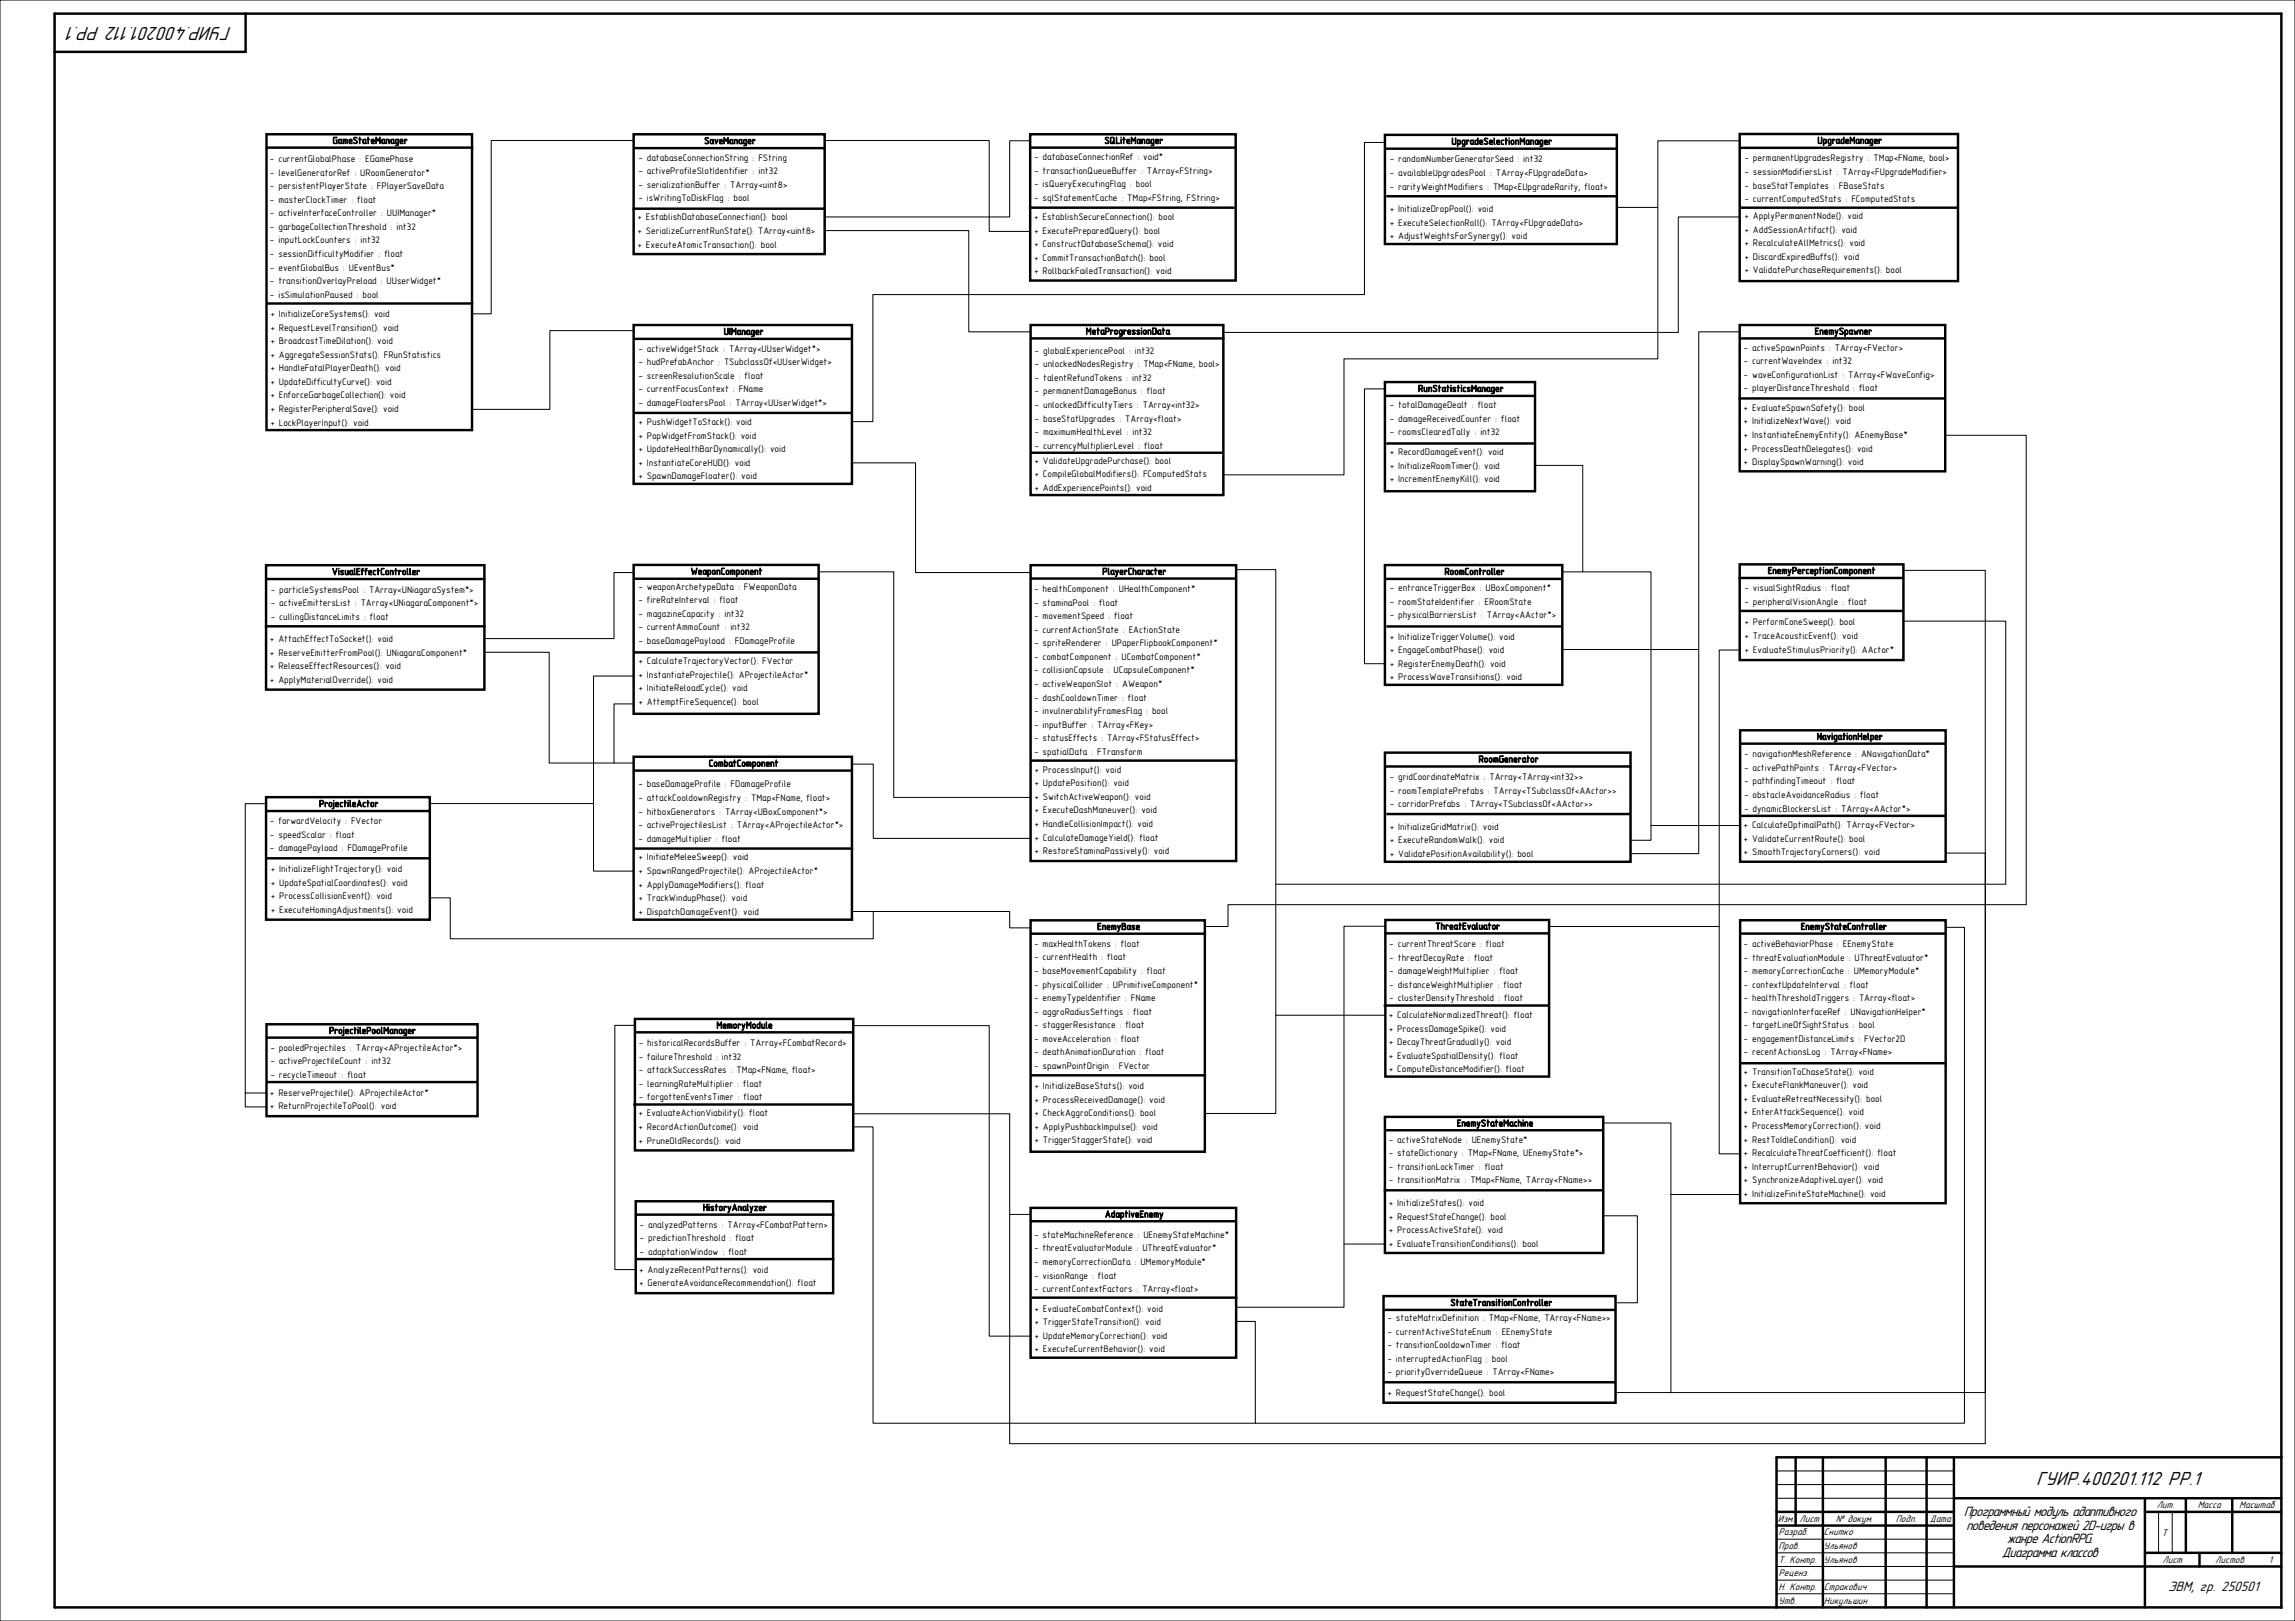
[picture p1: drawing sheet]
<svg xmlns="http://www.w3.org/2000/svg" width="841mm" height="594mm" viewBox="0 0 841 594" stroke-linecap="round" stroke-linejoin="round" font-family="sans-serif">
<defs><g id="words">
<g font-size="7.4">
<text x="84.9" y="9.9" transform="rotate(-180 84.9 9.9)">ГУИР.400201.112 РР.1</text>
<text x="746.1" y="544">ГУИР.400201.112 РР.1</text>
</g>
<g font-size="5.3">
<text x="719.6" y="555.5">Программный модуль адаптивного</text>
<text x="720.5" y="560.5">поведения персонажей 2D-игры в</text>
<text x="735.4" y="565.5">жанре ActionRPG.</text>
<text x="733.5" y="570.5">Диаграмма классов</text>
<text x="794.5" y="583">ЭВМ, гр. 250501</text>
</g>
<g font-size="3.7">
<text x="651.5" y="557.6">Изм.</text>
<text x="659.4" y="557.6">Лист</text>
<text x="672.7" y="557.6">№ докум.</text>
<text x="694.7" y="557.6">Подп.</text>
<text x="707.2" y="557.6">Дата</text>
<text x="790.3" y="552.6">Лит.</text>
<text x="805.4" y="552.6">Масса</text>
<text x="820.6" y="552.6">Масштаб</text>
<text x="651.7" y="562.6">Разраб.</text>
<text x="668.4" y="562.6">Снитко</text>
<text x="792.2" y="562.9">Т</text>
<text x="651.7" y="567.6">Пров.</text>
<text x="668.4" y="567.6">Ульянов</text>
<text x="651.7" y="572.6">Т. Контр.</text>
<text x="668.4" y="572.6">Ульянов</text>
<text x="792.5" y="572.6">Лист</text>
<text x="811.8" y="572.6">Листов</text>
<text x="831.4" y="572.6">1</text>
<text x="651.7" y="577.6">Реценз.</text>
<text x="651.7" y="582.6">Н. Контр.</text>
<text x="651.7" y="587.6">Утв.</text>
<text x="668.4" y="582.6">Стракович</text>
<text x="668.4" y="587.6">Никульшин</text>
</g>
<g font-size="3.5">
<text x="121.9" y="52.7">GameStateManager</text>
<text x="258" y="52.7">SaveManager</text>
<text x="404.7" y="52.7">SQLiteManager</text>
<text x="531.9" y="53">UpgradeSelectionManager</text>
<text x="666" y="52.6">UpgradeManager</text>
<text x="98.9" y="59.4">- currentGlobalPhase : EGamePhase</text>
<text x="233.9" y="58.9">- databaseConnectionString : FString</text>
<text x="378.9" y="58.6">- databaseConnectionRef : void*</text>
<text x="509.2" y="59.5">- randomNumberGeneratorSeed : int32</text>
<text x="639.3" y="59.2">- permanentUpgradesRegistry : TMap&lt;FName, bool&gt;</text>
<text x="98.9" y="64.4">- levelGeneratorRef : URoomGenerator*</text>
<text x="233.9" y="63.8">- activeProfileSlotIdentifier : int32</text>
<text x="378.9" y="63.6">- transactionQueueBuffer : TArray&lt;FString&gt;</text>
<text x="509.2" y="64.5">- availableUpgradesPool : TArray&lt;FUpgradeData&gt;</text>
<text x="639.3" y="64.1">- sessionModifiersList : TArray&lt;FUpgradeModifier&gt;</text>
<text x="98.9" y="69.3">- persistentPlayerState : FPlayerSaveData</text>
<text x="233.9" y="68.8">- serializationBuffer : TArray&lt;uint8&gt;</text>
<text x="378.9" y="68.6">- isQueryExecutingFlag : bool</text>
<text x="509.2" y="69.5">- rarityWeightModifiers : TMap&lt;EUpgradeRarity, float&gt;</text>
<text x="639.3" y="69.1">- baseStatTemplates : FBaseStats</text>
<text x="98.9" y="74.3">- masterClockTimer : float</text>
<text x="233.9" y="73.8">- isWritingToDiskFlag : bool</text>
<text x="378.9" y="73.5">- sqlStatementCache : TMap&lt;FString, FString&gt;</text>
<text x="509.2" y="77.7">+ InitializeDropPool(): void</text>
<text x="639.3" y="74.1">- currentComputedStats : FComputedStats</text>
<text x="98.9" y="79.3">- activeInterfaceController : UUIManager*</text>
<text x="233.6" y="80.8">+ EstablishDatabaseConnection(): bool</text>
<text x="378.9" y="80.6">+ EstablishSecureConnection(): bool</text>
<text x="509.2" y="82.7">+ ExecuteSelectionRoll(): TArray&lt;FUpgradeData&gt;</text>
<text x="639.3" y="80.3">+ ApplyPermanentNode(): void</text>
<text x="98.9" y="84.3">- garbageCollectionThreshold : int32</text>
<text x="98.9" y="89.2">- inputLockCounters : int32</text>
<text x="233.6" y="85.7">+ SerializeCurrentRunState(): TArray&lt;uint8&gt;</text>
<text x="378.9" y="85.6">+ ExecutePreparedQuery(): bool</text>
<text x="509.2" y="87.6">+ AdjustWeightsForSynergy(): void</text>
<text x="639.3" y="85.3">+ AddSessionArtifact(): void</text>
<text x="98.9" y="94.2">- sessionDifficultyModifier : float</text>
<text x="233.6" y="90.7">+ ExecuteAtomicTransaction(): bool</text>
<text x="378.9" y="90.6">+ ConstructDatabaseSchema(): void</text>
<text x="378.9" y="95.6">+ CommitTransactionBatch(): bool</text>
<text x="639.3" y="90.2">+ RecalculateAllMetrics(): void</text>
<text x="639.3" y="95.2">+ DiscardExpiredBuffs(): void</text>
<text x="98.9" y="99.2">- eventGlobalBus : UEventBus*</text>
<text x="378.9" y="100.5">+ RollbackFailedTransaction(): void</text>
<text x="639.3" y="100.2">+ ValidatePurchaseRequirements(): bool</text>
<text x="98.9" y="104.1">- transitionOverlayPreload : UUserWidget*</text>
<text x="98.9" y="109.1">- isSimulationPaused : bool</text>
<text x="99.1" y="116.2">+ InitializeCoreSystems(): void</text>
<text x="99.1" y="121.1">+ RequestLevelTransition(): void</text>
<text x="265.2" y="122.6">UIManager</text>
<text x="397.9" y="122.6">MetaProgressionData</text>
<text x="665" y="122.6">EnemySpawner</text>
<text x="99.1" y="126.1">+ BroadcastTimeDilation(): void</text>
<text x="99.1" y="131.1">+ AggregateSessionStats(): FRunStatistics</text>
<text x="233.9" y="128.9">- activeWidgetStack : TArray&lt;UUserWidget*&gt;</text>
<text x="379.1" y="129.6">- globalExperiencePool : int32</text>
<text x="638.9" y="128.5">- activeSpawnPoints : TArray&lt;FVector&gt;</text>
<text x="99.1" y="136.1">+ HandleFatalPlayerDeath(): void</text>
<text x="233.9" y="133.9">- hudPrefabAnchor : TSubclassOf&lt;UUserWidget&gt;</text>
<text x="379.1" y="134.6">- unlockedNodesRegistry : TMap&lt;FName, bool&gt;</text>
<text x="638.9" y="133.5">- currentWaveIndex : int32</text>
<text x="99.1" y="141">+ UpdateDifficultyCurve(): void</text>
<text x="233.9" y="138.8">- screenResolutionScale : float</text>
<text x="233.9" y="143.8">- currentFocusContext : FName</text>
<text x="379.1" y="139.6">- talentRefundTokens : int32</text>
<text x="519.6" y="143.5">RunStatisticsManager</text>
<text x="638.9" y="138.5">- waveConfigurationList : TArray&lt;FWaveConfig&gt;</text>
<text x="638.9" y="143.4">- playerDistanceThreshold : float</text>
<text x="99.1" y="146">+ EnforceGarbageCollection(): void</text>
<text x="233.9" y="148.8">- damageFloatersPool : TArray&lt;UUserWidget*&gt;</text>
<text x="379.1" y="144.6">- permanentDamageBonus : float</text>
<text x="379.1" y="149.5">- unlockedDifficultyTiers : TArray&lt;int32&gt;</text>
<text x="509.2" y="149.5">- totalDamageDealt : float</text>
<text x="99.1" y="151">+ RegisterPeripheralSave(): void</text>
<text x="99.1" y="155.9">+ LockPlayerInput(): void</text>
<text x="233.9" y="155.8">+ PushWidgetToStack(): void</text>
<text x="379.1" y="154.5">- baseStatUpgrades : TArray&lt;float&gt;</text>
<text x="509.2" y="154.5">- damageReceivedCounter : float</text>
<text x="638.9" y="150.5">+ EvaluateSpawnSafety(): bool</text>
<text x="638.9" y="155.5">+ InitializeNextWave(): void</text>
<text x="233.9" y="160.8">+ PopWidgetFromStack(): void</text>
<text x="379.1" y="159.5">- maximumHealthLevel : int32</text>
<text x="509.2" y="159.5">- roomsClearedTally : int32</text>
<text x="638.9" y="160.5">+ InstantiateEnemyEntity(): AEnemyBase*</text>
<text x="233.9" y="165.7">+ UpdateHealthBarDynamically(): void</text>
<text x="379.1" y="164.4">- currencyMultiplierLevel : float</text>
<text x="509.2" y="166.8">+ RecordDamageEvent(): void</text>
<text x="638.9" y="165.5">+ ProcessDeathDelegates(): void</text>
<text x="233.9" y="170.7">+ InstantiateCoreHUD(): void</text>
<text x="379.1" y="170">+ ValidateUpgradePurchase(): bool</text>
<text x="509.2" y="171.8">+ InitializeRoomTimer(): void</text>
<text x="638.9" y="170.4">+ DisplaySpawnWarning(): void</text>
<text x="233.9" y="175.7">+ SpawnDamageFloater(): void</text>
<text x="379.1" y="175">+ CompileGlobalModifiers(): FComputedStats</text>
<text x="379.1" y="179.9">+ AddExperiencePoints(): void</text>
<text x="509.2" y="176.7">+ IncrementEnemyKill(): void</text>
<text x="121.6" y="210.7">VisualEffectController</text>
<text x="253.1" y="210.5">WeaponComponent</text>
<text x="403.9" y="210.6">PlayerCharacter</text>
<text x="529.3" y="210.6">RoomController</text>
<text x="647.8" y="210.3">EnemyPerceptionComponent</text>
<text x="99.2" y="217.2">- particleSystemsPool : TArray&lt;UNiagaraSystem*&gt;</text>
<text x="233.9" y="216.1">- weaponArchetypeData : FWeaponData</text>
<text x="233.9" y="221">- fireRateInterval : float</text>
<text x="378.9" y="216.9">- healthComponent : UHealthComponent*</text>
<text x="378.9" y="221.9">- staminaPool : float</text>
<text x="509.2" y="216.6">- entranceTriggerBox : UBoxComponent*</text>
<text x="509.2" y="221.5">- roomStateIdentifier : ERoomState</text>
<text x="639.3" y="216.6">- visualSightRadius : float</text>
<text x="639.3" y="221.6">- peripheralVisionAngle : float</text>
<text x="99.2" y="222.1">- activeEmittersList : TArray&lt;UNiagaraComponent*&gt;</text>
<text x="99.2" y="227.1">- cullingDistanceLimits : float</text>
<text x="233.9" y="226">- magazineCapacity : int32</text>
<text x="378.9" y="226.9">- movementSpeed : float</text>
<text x="509.2" y="226.5">- physicalBarriersList : TArray&lt;AActor*&gt;</text>
<text x="233.9" y="231">- currentAmmoCount : int32</text>
<text x="378.9" y="231.9">- currentActionState : EActionState</text>
<text x="639.3" y="229.2">+ PerformConeSweep(): bool</text>
<text x="98.9" y="235.3">+ AttachEffectToSocket(): void</text>
<text x="233.9" y="236">- baseDamagePayload : FDamageProfile</text>
<text x="378.9" y="236.8">- spriteRenderer : UPaperFlipbookComponent*</text>
<text x="509.2" y="234.4">+ InitializeTriggerVolume(): void</text>
<text x="509.2" y="239.4">+ EngageCombatPhase(): void</text>
<text x="639.3" y="234.1">+ TraceAcousticEvent(): void</text>
<text x="639.3" y="239.1">+ EvaluateStimulusPriority(): AActor*</text>
<text x="98.9" y="240.3">+ ReserveEmitterFromPool(): UNiagaraComponent*</text>
<text x="98.9" y="245.2">+ ReleaseEffectResources(): void</text>
<text x="233.9" y="243.3">+ CalculateTrajectoryVector(): FVector</text>
<text x="378.9" y="241.8">- combatComponent : UCombatComponent*</text>
<text x="509.2" y="244.3">+ RegisterEnemyDeath(): void</text>
<text x="98.9" y="250.2">+ ApplyMaterialOverride(): void</text>
<text x="233.9" y="248.3">+ InstantiateProjectile(): AProjectileActor*</text>
<text x="378.9" y="246.8">- collisionCapsule : UCapsuleComponent*</text>
<text x="378.9" y="251.7">- activeWeaponSlot : AWeapon*</text>
<text x="509.2" y="249.3">+ ProcessWaveTransitions(): void</text>
<text x="233.9" y="253.3">+ InitiateReloadCycle(): void</text>
<text x="378.9" y="256.7">- dashCooldownTimer : float</text>
<text x="233.9" y="258.2">+ AttemptFireSequence(): bool</text>
<text x="378.9" y="261.7">- invulnerabilityFramesFlag : bool</text>
<text x="378.9" y="266.6">- inputBuffer : TArray&lt;FKey&gt;</text>
<text x="378.9" y="271.6">- statusEffects : TArray&lt;FStatusEffect&gt;</text>
<text x="665.8" y="271.1">NavigationHelper</text>
<text x="259.7" y="280.9">CombatComponent</text>
<text x="378.9" y="276.6">- spatialData : FTransform</text>
<text x="541.8" y="279.3">RoomGenerator</text>
<text x="639.1" y="277.5">- navigationMeshReference : ANavigationData*</text>
<text x="379.1" y="283.2">+ ProcessInput(): void</text>
<text x="509.2" y="285.9">- gridCoordinateMatrix : TArray&lt;TArray&lt;int32&gt;&gt;</text>
<text x="639.1" y="282.5">- activePathPoints : TArray&lt;FVector&gt;</text>
<text x="639.1" y="287.4">- pathfindingTimeout : float</text>
<text x="233.9" y="288.5">- baseDamageProfile : FDamageProfile</text>
<text x="233.9" y="293.5">- attackCooldownRegistry : TMap&lt;FName, float&gt;</text>
<text x="379.1" y="288.1">+ UpdatePosition(): void</text>
<text x="379.1" y="293.1">+ SwitchActiveWeapon(): void</text>
<text x="509.2" y="290.9">- roomTemplatePrefabs : TArray&lt;TSubclassOf&lt;AActor&gt;&gt;</text>
<text x="639.1" y="292.4">- obstacleAvoidanceRadius : float</text>
<text x="116.9" y="295.7">ProjectileActor</text>
<text x="233.9" y="298.5">- hitboxGenerators : TArray&lt;UBoxComponent*&gt;</text>
<text x="379.1" y="298.1">+ ExecuteDashManeuver(): void</text>
<text x="509.2" y="295.8">- corridorPrefabs : TArray&lt;TSubclassOf&lt;AActor&gt;&gt;</text>
<text x="639.1" y="297.4">- dynamicBlockersList : TArray&lt;AActor*&gt;</text>
<text x="98.9" y="302">- forwardVelocity : FVector</text>
<text x="233.9" y="303.4">- activeProjectilesList : TArray&lt;AProjectileActor*&gt;</text>
<text x="379.1" y="303">+ HandleCollisionImpact(): void</text>
<text x="509.2" y="304.1">+ InitializeGridMatrix(): void</text>
<text x="638.9" y="303.5">+ CalculateOptimalPath(): TArray&lt;FVector&gt;</text>
<text x="98.9" y="307">- speedScalar : float</text>
<text x="98.9" y="312">- damagePayload : FDamageProfile</text>
<text x="233.9" y="308.4">- damageMultiplier : float</text>
<text x="379.1" y="308">+ CalculateDamageYield(): float</text>
<text x="509.2" y="309.1">+ ExecuteRandomWalk(): void</text>
<text x="638.9" y="308.5">+ ValidateCurrentRoute(): bool</text>
<text x="233.9" y="315.3">+ InitiateMeleeSweep(): void</text>
<text x="379.1" y="313">+ RestoreStaminaPassively(): void</text>
<text x="509.2" y="314">+ ValidatePositionAvailability(): bool</text>
<text x="638.9" y="313.5">+ SmoothTrajectoryCorners(): void</text>
<text x="99.2" y="319.6">+ InitializeFlightTrajectory(): void</text>
<text x="233.9" y="320.2">+ SpawnRangedProjectile(): AProjectileActor*</text>
<text x="99.2" y="324.5">+ UpdateSpatialCoordinates(): void</text>
<text x="99.2" y="329.5">+ ProcessCollisionEvent(): void</text>
<text x="233.9" y="325.2">+ ApplyDamageModifiers(): float</text>
<text x="99.2" y="334.5">+ ExecuteHomingAdjustments(): void</text>
<text x="233.9" y="330.2">+ TrackWindupPhase(): void</text>
<text x="233.9" y="335.1">+ DispatchDamageEvent(): void</text>
<text x="402" y="340.7">EnemyBase</text>
<text x="526" y="340.6">ThreatEvaluator</text>
<text x="659.9" y="340.7">EnemyStateController</text>
<text x="378.9" y="347">- maxHealthTokens : float</text>
<text x="509.1" y="347">- currentThreatScore : float</text>
<text x="638.9" y="347">- activeBehaviorPhase : EEnemyState</text>
<text x="378.9" y="352">- currentHealth : float</text>
<text x="509.1" y="352">- threatDecayRate : float</text>
<text x="638.9" y="352">- threatEvaluationModule : UThreatEvaluator*</text>
<text x="378.9" y="356.9">- baseMovementCapability : float</text>
<text x="509.1" y="357">- damageWeightMultiplier : float</text>
<text x="638.9" y="356.9">- memoryCorrectionCache : UMemoryModule*</text>
<text x="378.9" y="361.9">- physicalCollider : UPrimitiveComponent*</text>
<text x="509.1" y="361.9">- distanceWeightMultiplier : float</text>
<text x="638.9" y="361.9">- contextUpdateInterval : float</text>
<text x="378.9" y="366.9">- enemyTypeIdentifier : FName</text>
<text x="378.9" y="371.8">- aggroRadiusSettings : float</text>
<text x="509.1" y="366.9">- clusterDensityThreshold : float</text>
<text x="638.9" y="366.9">- healthThresholdTriggers : TArray&lt;float&gt;</text>
<text x="638.9" y="371.8">- navigationInterfaceRef : UNavigationHelper*</text>
<text x="262.5" y="376.8">MemoryModule</text>
<text x="378.9" y="376.8">- staggerResistance : float</text>
<text x="508.9" y="373.1">+ CalculateNormalizedThreat(): float</text>
<text x="638.9" y="376.8">- targetLineOfSightStatus : bool</text>
<text x="120.6" y="378.8">ProjectilePoolManager</text>
<text x="234.1" y="383.3">- historicalRecordsBuffer : TArray&lt;FCombatRecord&gt;</text>
<text x="378.9" y="381.8">- moveAcceleration : float</text>
<text x="508.9" y="378">+ ProcessDamageSpike(): void</text>
<text x="508.9" y="383">+ DecayThreatGradually(): void</text>
<text x="638.9" y="381.8">- engagementDistanceLimits : FVector2D</text>
<text x="99.1" y="385">- pooledProjectiles : TArray&lt;AProjectileActor*&gt;</text>
<text x="99.1" y="390">- activeProjectileCount : int32</text>
<text x="234.1" y="388.3">- failureThreshold : int32</text>
<text x="378.9" y="386.7">- deathAnimationDuration : float</text>
<text x="508.9" y="388">+ EvaluateSpatialDensity(): float</text>
<text x="638.9" y="386.8">- recentActionsLog : TArray&lt;FName&gt;</text>
<text x="99.1" y="395">- recycleTimeout : float</text>
<text x="234.1" y="393.2">- attackSuccessRates : TMap&lt;FName, float&gt;</text>
<text x="378.9" y="391.7">- spawnPointOrigin : FVector</text>
<text x="508.9" y="392.9">+ ComputeDistanceModifier(): float</text>
<text x="638.9" y="393.8">+ TransitionToChaseState(): void</text>
<text x="98.9" y="401.5">+ ReserveProjectile(): AProjectileActor*</text>
<text x="234.1" y="398.2">- learningRateMultiplier : float</text>
<text x="379.1" y="399.1">+ InitializeBaseStats(): void</text>
<text x="638.9" y="398.8">+ ExecuteFlankManeuver(): void</text>
<text x="98.9" y="406.4">+ ReturnProjectileToPool(): void</text>
<text x="234.1" y="403.2">- forgottenEventsTimer : float</text>
<text x="379.1" y="404">+ ProcessReceivedDamage(): void</text>
<text x="638.9" y="403.7">+ EvaluateRetreatNecessity(): bool</text>
<text x="233.9" y="409.1">+ EvaluateActionViability(): float</text>
<text x="379.1" y="409">+ CheckAggroConditions(): bool</text>
<text x="379.1" y="414">+ ApplyPushbackImpulse(): void</text>
<text x="533.8" y="412.7">EnemyStateMachine</text>
<text x="638.9" y="408.7">+ EnterAttackSequence(): void</text>
<text x="638.9" y="413.7">+ ProcessMemoryCorrection(): void</text>
<text x="233.9" y="414.1">+ RecordActionOutcome(): void</text>
<text x="233.9" y="419">+ PruneOldRecords(): void</text>
<text x="379.1" y="418.9">+ TriggerStaggerState(): void</text>
<text x="508.9" y="418.7">- activeStateNode : UEnemyState*</text>
<text x="638.9" y="418.7">+ RestToIdleCondition(): void</text>
<text x="508.9" y="423.7">- stateDictionary : TMap&lt;FName, UEnemyState*&gt;</text>
<text x="638.9" y="423.6">+ RecalculateThreatCoefficient(): float</text>
<text x="508.9" y="428.6">- transitionLockTimer : float</text>
<text x="638.9" y="428.6">+ InterruptCurrentBehavior(): void</text>
<text x="508.9" y="433.6">- transitionMatrix : TMap&lt;FName, TArray&lt;FName&gt;&gt;</text>
<text x="638.9" y="433.6">+ SynchronizeAdaptiveLayer(): void</text>
<text x="257.6" y="443.7">HistoryAnalyzer</text>
<text x="508.9" y="441.9">+ InitializeStates(): void</text>
<text x="638.9" y="438.5">+ InitializeFiniteStateMachine(): void</text>
<text x="234.4" y="449.9">- analyzedPatterns : TArray&lt;FCombatPattern&gt;</text>
<text x="404.9" y="446.1">AdaptiveEnemy</text>
<text x="508.9" y="446.9">+ RequestStateChange(): bool</text>
<text x="234.4" y="454.9">- predictionThreshold : float</text>
<text x="378.9" y="453.6">- stateMachineReference : UEnemyStateMachine*</text>
<text x="508.9" y="451.9">+ ProcessActiveState(): void</text>
<text x="234.4" y="459.8">- adaptationWindow : float</text>
<text x="378.9" y="458.5">- threatEvaluatorModule : UThreatEvaluator*</text>
<text x="508.9" y="456.8">+ EvaluateTransitionConditions(): bool</text>
<text x="234.2" y="466.3">+ AnalyzeRecentPatterns(): void</text>
<text x="378.9" y="463.5">- memoryCorrectionData : UMemoryModule*</text>
<text x="234.2" y="471.3">+ GenerateAvoidanceRecommendation(): float</text>
<text x="378.9" y="468.5">- visionRange : float</text>
<text x="378.9" y="473.4">- currentContextFactors : TArray&lt;float&gt;</text>
<text x="531.5" y="478.5">StateTransitionController</text>
<text x="379.1" y="480.6">+ EvaluateCombatContext(): void</text>
<text x="379.1" y="485.6">+ TriggerStateTransition(): void</text>
<text x="508.4" y="484.1">- stateMatrixDefinition : TMap&lt;FName, TArray&lt;FName&gt;&gt;</text>
<text x="379.1" y="490.5">+ UpdateMemoryCorrection(): void</text>
<text x="508.4" y="489.1">- currentActiveStateEnum : EEnemyState</text>
<text x="379.1" y="495.5">+ ExecuteCurrentBehavior(): void</text>
<text x="508.4" y="494.1">- transitionCooldownTimer : float</text>
<text x="508.4" y="499">- interruptedActionFlag : bool</text>
<text x="508.4" y="504">- priorityOverrideQueue : TArray&lt;FName&gt;</text>
<text x="508.4" y="511.7">+ RequestStateChange(): bool</text>
</g>
</g></defs>
<g fill="none" stroke="#000" stroke-width=".37">
<path d="M0 0h841v594h-841zM232.2 51.5h-52.2v63.5h-7M302.5 51.5h60v33.3h15M377.5 51.6h-7.5v27.9h-67.8M507.5 52.2h-7.5v55.7h-180.1v46.6h-7.7M637.5 51.6h-30v79.9h-115v42.5h-44.2M592.8 76h14.7M637.5 79.5h-22.5v42.3h-166.7M302.2 84.5h52.8v37.1h22.7M232.2 121.2h-30.7v28.8h-28.5M637.5 121.6h-15v191.2h-25M507.5 142.5h-7.5v100.7h7.5"/>
<path d="M712.8 159.5h29.7v172h-292.5v8h-8.2M312.2 169.6h23.3v40.2h42.2M562.5 170.5h17.5v39h-7.5M232.2 209.8h-7.2v24.2h-47.5M300 209.5h27.5v82.7h50.2M453 208.7h14.5v199.3h-26M580 209.5h25v98.4h-7.5M697.5 209h30v301.3h-135M177.5 239h23.7v40.6h23.8M572.5 238h50M637.5 238.2h-7.5v101.3M697.5 227.6h37.5v96.4h-267.5"/>
<path d="M232.2 257.9h-7.2v21.7h7.2M232.2 247.7h-14.7v46.7h-60M312.5 280h7.5v27.2h57.7M97.5 294.5h-7.6v106h7.8M217.5 294.4v24.8h14.7M605 302.5h32.7M713 312.6h14.5v216.4h-357.5v-84M157.5 329h7.5v15h155v-10M312.2 334h57.8v6h7.7M507.5 339.4h-15v139.6h-39.5M567.7 339.5h62.3v83.3h7.7M713 339.8h6.9v181.7h-259.9v-37.3h-7"/>
<path d="M232.7 375.7h-7.4v89.5h7.7M312.7 375.8h49.8v113.8h15.2M467.5 372h40.2M89.9 400.5v5.1h7.8M312.7 408.1h57.3v36.9h7.7M312.7 412.9h7.2v108.6h140.1M587.5 411.5h24.8v26.2h25.2M612.5 437.7h-.2v72.6M492.5 455.8h15M587.5 445.5h12.5v31.9h-7.5M651 539h65M651 544h65"/>
<path d="M651 549h65M791 554v15M796 554v15M651 564h65M651 569h65M651 574h65M651 579h65M651 584h65"/>
</g>
<g fill="none" stroke="#000" stroke-width=".9">
<path d="M20 5h816v584h-816zM90 5v14h-70M97.7 49.2h75.3v108.4h-75.3zM97.9 54.1h75.1M232.2 49.2h70v43.9h-70zM232.5 54.3h69.4M377.5 49.2h75.3v53.6h-75.3zM377.7 54.1h74.9M507.5 49.4h85v40h-85zM507.8 54.5h84.3M637.5 49.1h80v53.9h-80zM637.8 54.2h79.3"/>
<path d="M232.2 76.5h69.9M377.5 76.1h74.4M508.5 71.9h83.7M638.1 76.1h79M98.2 111.2h74.8M232.2 119.1h80v58.2h-80zM377.7 119.1h70.6v62.3h-70.6zM637.5 119.1h75.3v53.6h-75.3zM232.5 124.2h79.4M377.9 124h70.3M507.5 140h55v40h-55zM637.7 124h74.9"/>
<path d="M232.5 151.3h79.4M507.8 145.1h54.4M637.5 146h74.4M378.2 165.9h69.9M508.5 162.5h53.9M97.5 207.1h80v45.6h-80zM97.8 212.2h79.6M232.2 207h67.8v54.6h-67.8zM232.5 212.1h67.4M377.7 207.1h75.3v108.4h-75.3zM377.9 212h75M507.5 207.1h65v43.8h-65z"/>
<path d="M507.8 212.1h64.4M637.5 206.8h60v35.1h-60zM637.5 211.8h59.6M97.5 229.5h80M232.5 239.1h67.2M508.5 229.6h63.7M637.8 223.9h59.2M232.2 277.3h80v59.7h-80zM378.2 278.7h74.8M507.5 275.8h90v40h-90zM637.7 267.6h75.3v48.2h-75.3zM637.9 272.5h74.7"/>
<path d="M97.5 292.1h60v44.9h-60zM97.8 297.2h59.5M232.5 282.4h79.4M507.8 280.9h89.6M508.5 298.3h88.8M637.8 299h75.1M97.8 314.5h59.4M232.8 310.9h79.4M377.7 337.2h63.8v84.8h-63.8zM507.7 337.1h60v57.4h-60zM637.7 337.2h75.3v103.7h-75.3zM377.9 342.1h63.6"/>
<path d="M507.9 342h59.4M637.9 342.1h74.6M97.7 375.3h77.3v33.7h-77.3zM232.7 373.4h80v48.1h-80zM232.9 378.3h79.5M507.5 368.5h59.8M97.9 380.2h76.8M97.9 396.5h76.8M378.1 394h63.4M638 389.6h75M232.5 404.7h79.9M507.5 409.3h80v49.8h-80z"/>
<path d="M507.7 414.2h79.5M507.5 436.2h79.7M233 440.2h72.3v33.7h-72.3zM233.2 445.1h72.1M377.7 442.6h75.3v54.9h-75.3zM377.9 447.5h74.9M233.2 461.4h72.1M378.5 475.5h74.4M507 474.9h85v39.1h-85zM507.8 480h84M507.5 506.5h84.2M658 534v25"/>
<path d="M668 534v55M691 534v55M706 534v55M716 534v55M836 534h-185v55M651 559h65M651 554h65M716 549h120M786 549v40M786 554h50M801 549v20M818 549v20"/>
<path d="M716 574h120M786 569h50M806 569v5"/>
</g>
<use href="#words"/>
</svg>
